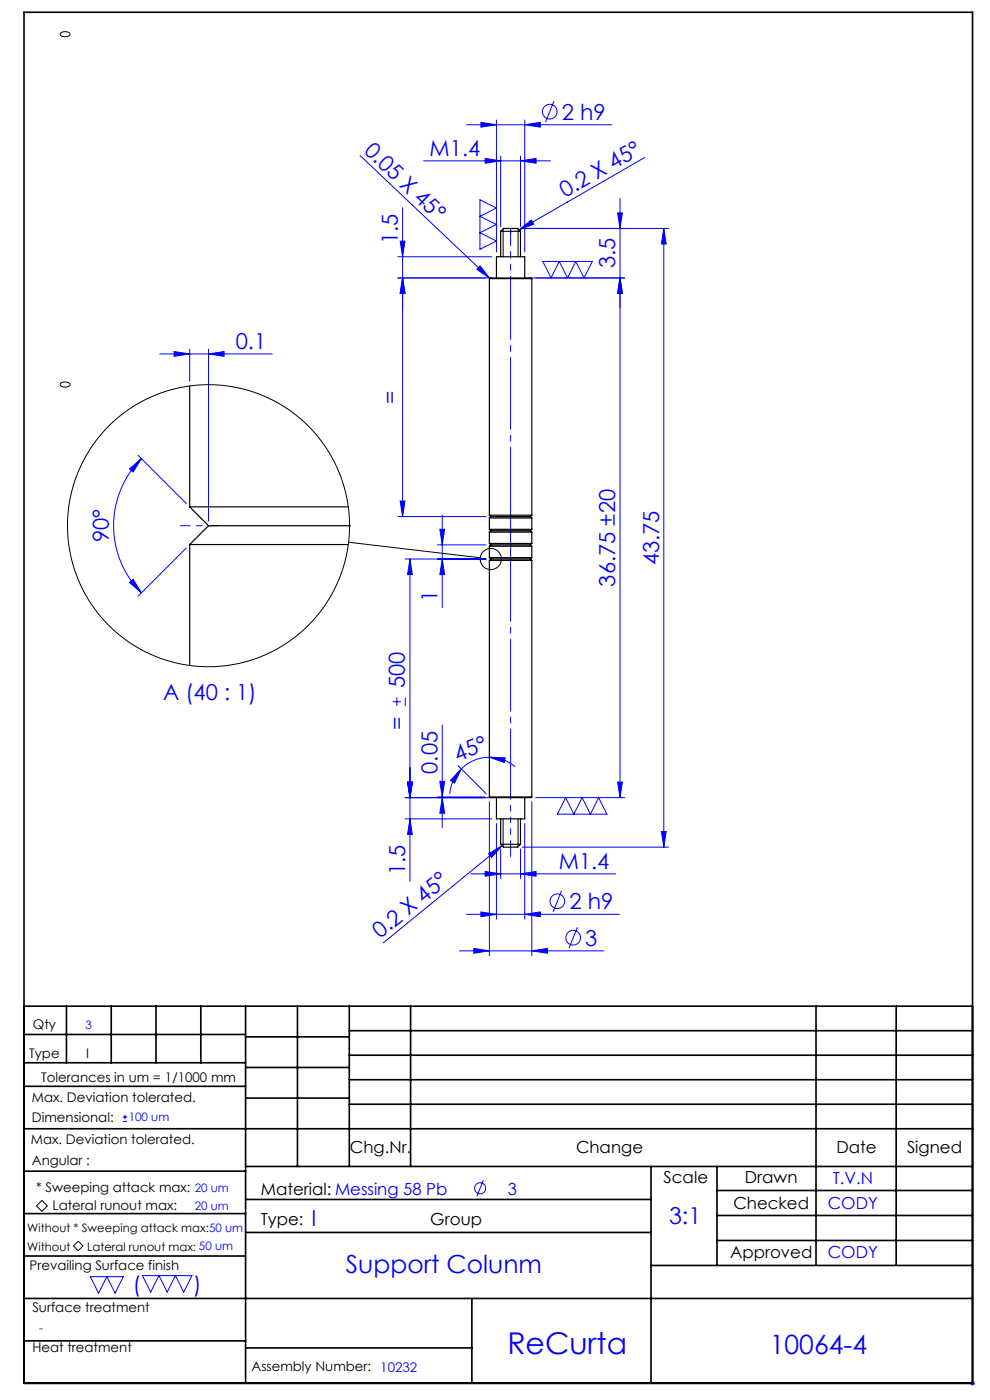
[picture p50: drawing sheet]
<svg xmlns="http://www.w3.org/2000/svg" width="210mm" height="297mm" viewBox="0 0 210 297" stroke-linecap="round" stroke-linejoin="round" font-family="sans-serif">
<defs><g id="words">
<text font-size="6.3" fill="#00f" x="107.6" y="287.3">ReCurta</text>
<text font-size="5.6" fill="#00f" x="163.3" y="287.2">10064-4</text>
<text font-size="5.3" fill="#00f" x="73.4" y="270.1">Support Colunm</text>
<text font-size="4.9" fill="#00f" x="141.9" y="259.7">3:1</text>
<g font-size="4.7" fill="#00f">
<text x="119.2" y="25.4">2 h9</text>
<text x="77.1" y="32.2" transform="rotate(43 77.1 32.2)">0.05 X 45°</text>
<text x="91.1" y="33.1">M1.4</text>
<text x="119.9" y="42" transform="rotate(-30 119.9 42)">0.2 X 45°</text>
<text x="84.4" y="51.8" transform="rotate(-90 84.4 51.8)">1.5</text>
<text x="130.5" y="56.9" transform="rotate(-90 130.5 56.9)">3.5</text>
<text x="50" y="74.1">0.1</text>
<text x="84.4" y="85.7" transform="rotate(-90 84.4 85.7)">=</text>
<text x="23.1" y="115" transform="rotate(-90 23.1 115)">90°</text>
<text x="139.8" y="119.9" transform="rotate(-90 139.8 119.9)">43.75</text>
<text x="130.5" y="124.4" transform="rotate(-90 130.5 124.4)">36.75 ±20</text>
<text x="92.8" y="127.6" transform="rotate(-90 92.8 127.6)">1</text>
<text x="34.6" y="148.5">A (40 : 1)</text>
<text x="85.9" y="146.1" transform="rotate(-90 85.9 146.1)">500</text>
<text x="85.9" y="154.8" transform="rotate(-90 85.9 154.8)">=</text>
<text x="97.1" y="161.6" transform="rotate(-21 97.1 161.6)">45°</text>
<text x="92.8" y="164.1" transform="rotate(-90 92.8 164.1)">0.05</text>
<text x="85.9" y="185.7" transform="rotate(-90 85.9 185.7)">1.5</text>
<text x="118.5" y="184.4">M1.4</text>
<text x="120.8" y="192.9">2 h9</text>
<text x="80.7" y="199.2" transform="rotate(-39 80.7 199.2)">0.2 X 45°</text>
<text x="124.2" y="200.6">3</text>
<text x="66.1" y="260">I</text>
<text x="28.1" y="274.1">(</text>
<text x="41.1" y="274.1">)</text>
</g>
<g font-size="3.5">
<text x="74.2" y="244.7">Chg.Nr.</text>
<text x="122.2" y="244.7">Change</text>
<text x="177.4" y="244.7">Date</text>
<text x="192.4" y="244.7">Signed</text>
<text x="140.8" y="250.9">Scale</text>
<text x="158" y="250.9">Drawn</text>
<text x="55.3" y="253.5">Material: Messing 58 Pb</text>
<text x="155.6" y="256.4">Checked</text>
<text x="55.3" y="259.8">Type:</text>
<text x="91.3" y="259.8">Group</text>
<text x="154.9" y="266.9">Approved</text>
</g>
<g font-size="3.5" fill="#00f">
<text x="176.6" y="251.1">T.V.N</text>
<text x="107.7" y="253.4">3</text>
<text x="175.6" y="256.6">CODY</text>
<text x="175.6" y="267">CODY</text>
</g>
<g font-size="2.8">
<text x="7" y="218.4">Qty</text>
<text x="6.2" y="224.5">Type</text>
<text x="18.2" y="224.5">I</text>
<text x="6.8" y="233.7">Max. Deviation tolerated.</text>
<text x="8.8" y="229.4">Tolerances in um = 1/1000 mm</text>
<text x="6.8" y="238.1">Dimensional:</text>
<text x="6.6" y="242.8">Max. Deviation tolerated.</text>
<text x="6.8" y="247.1">Angular :</text>
<text x="7.6" y="252.9">* Sweeping attack max:</text>
<text x="11.2" y="256.7">Lateral runout max:</text>
<text x="6.3" y="269.5">Prevailing Surface finish</text>
<text x="6.9" y="278.3">Surface treatment</text>
<text x="6.9" y="286.7">Heat treatment</text>
<text x="53.4" y="290.9">Assembly Number: 10232</text>
</g>
<g font-size="2.5" fill="#00f">
<text x="18.1" y="218.3">3</text>
<text x="27.3" y="237.9">100 um</text>
<text x="41.3" y="252.9">20 um</text>
<text x="41.3" y="256.7">20 um</text>
<text x="8.3" y="282.6">-</text>
</g>
<g font-size="2.5">
<text x="5.8" y="261.4">Without * Sweeping attack max:50 um</text>
<text x="5.8" y="265.4">Without</text>
<text x="18.5" y="265.3">Lateral runout max: 50 um</text>
</g>
</g></defs>
<g fill="none" stroke="#00f" stroke-width=".21">
<path d="M76.4 33l27.5 26M89.8 34.1h27M99 26.5h30.8M102 26l3.3 .5-3.3 .5zM102.9 33.6l3.3 .5-3.3 .5zM105.3 25.5v28M106.2 33.1v15M110.4 34.1l3.3-.5v1zM110.4 33.1v15M111.3 26.5l3.3-.5v1zM111.3 25.5v28M117.5 21.5l-1.8 4.4"/>
<path d="M136.8 33.4l-26.7 15.4M84.4 54.5h19.9M84.9 51.2h1l-.5 3.3zM85.4 59l.5 3.3h-1zM85.4 44.1v65.5M101.8 42.4l3.5 1.7-3.5 1.8 3.5 1.7-3.5 1.8 3.5 1.7-3.5 1.8zM101.8 56.4l2.1 2.6-2.8-1.9zM104.3 59h-19.9M110.1 48.8l2.6-2.1 .5 .9zM110.8 48.5h31M115.1 55.5h10.5l-1.7 3.5-1.8-3.5-1.7 3.5-1.8-3.5-1.7 3.5zM131 45.2h1l-.5 3.3z"/>
<path d="M131.5 59l.5 3.3h-1zM131.5 42.1v127.1M132.5 59h-20.2M140.8 48.5v131.2M140.8 48.5l.5 3.3h-1zM33.9 75.1h23.9M36.9 74.6l3.3 .5-3.3 .5zM40.2 74.1v6.8M44.2 75.1l3.3-.5v1zM44.2 74.1v36.4M27.5 99.5l2.5-2.2-1.8 2.8zM29.3 96.6l10.2 10.2"/>
<path d="M30 97.3a20.1 20.1 0 0 0 0 28.5M39.5 116.2l-10.2 10.3M84.4 109.6h18.7M84.9 106.3h1l-.5 3.3zM86 118.6h17.1M87 118.6l.5 3.3h-1zM87 118.6v68.4M92.8 115.6h10.3M93.3 112.3h1l-.5 3.3zM93.8 118.6l.5 3.3h-1zM93.8 109.2v19.7M27.5 123.6l.7-.7 1.8 2.9z"/>
<path d="M83.3 148.9h1.8M84.2 148v1.7M86 148v1.7M93.8 153.8v21.8M86 169.2h18.3M86 173.7h18.3M86.5 165.9h1l-.5 3.3zM87 173.7l.5 3.3h-1zM92.8 169.1h10M93.3 165.8h1l-.5 3.3zM93.8 169.2l.5 3.3h-1zM97.1 162.4l6 6"/>
<path d="M97.9 163.1l-1.5 3-.8-.5zM97.9 163.1a8.4 8.4 0 0 0-2.5 5.3M103.8 160.6l3.3 .2-.1 1zM103.8 160.6a8.4 8.4 0 0 0-5.9 2.5M103.8 160.6a8.4 8.4 0 0 1 5.5 2.1M103.8 170.1v32.6M105.3 174.7v20.3M106.5 179.4l-25.2 20.6M110.8 179.7h31M111.3 174.7v20.3M112.8 170.1v32.6M113.7 169.2h18.8"/>
<path d="M120 169.2l1.7 3.5 1.8-3.5 1.7 3.5 1.8-3.5 1.7 3.5h-10.5zM131 165.9h1l-.5 3.3zM140.3 176.4h1l-.5 3.3zM99 194h32.4M99.9 185.4h30.7M102 193.5l3.3 .5-3.3 .5zM102.9 184.9l3.3 .5-3.3 .5zM103.6 181.1l2.9-1.7-2.2 2.5zM106.2 180.1v6.3M110.4 185.4l3.3-.5v1zM110.4 180.1v6.3M111.3 194l3.3-.5v1z"/>
<path d="M119.1 189l-1.8 4.4M122.5 196.7l-1.8 4.5M97.5 201.7h30.5M100.5 201.2l3.3 .5-3.3 .5zM112.8 201.7l3.3-.5v1zM26 237.9h1M26 237h1M26.5 236.5v.9M102.5 250.4l-1.3 3.4M19.2 270.8h7l-1.8 3.5-1.7-3.5-1.8 3.5zM30.2 270.6h10.5l-1.7 3.5-1.8-3.5-1.7 3.5-1.8-3.5-1.7 3.5zM205.8 293.5h1"/>
<path d="M205.9 293.1l.7 .7M206.3 293v1M206.6 293.1l-.7 .7"/>
<circle cx="116.6" cy="23.7" r="1.56"/>
<circle cx="118.2" cy="191.2" r="1.56"/>
<circle cx="121.6" cy="198.9" r="1.56"/>
<circle cx="101.8" cy="252.1" r="1.18"/>
</g>
<g fill="none" stroke="#000" stroke-width=".21">
<path d="M12.9 7a1.32 1.32 0 0 1 2 .3 1.32 1.32 0 0 1-2.1-.1zM106.7 48.6v5.9M109.9 48.6v5.9M12.9 81.3a1.38 1.38 0 0 1 2 .3 1.27 1.27 0 0 1-2.1-.1zM73.9 115l28 3.3M106.7 173.7v5.9M109.9 173.7v5.9M8.9 254.7l1.2 1.1-1.2 1.2-1.2-1.2zM15.6 264.3l1-1 1 1-1 1z"/>
<circle cx="104.1" cy="118.6" r="2.24"/>
</g>
<path d="M46.2 111.5h-8" fill="none" stroke="#00f" stroke-width=".21" stroke-dasharray="15.2 1.3 1.3 1.3" stroke-dashoffset="13.1"/>
<g fill="none" stroke="#00f" stroke-width=".21" stroke-dasharray="15.2 1.3 1.3 1.3">
<path d="M108.3 48.5v2.6M108.3 59.1v-.1M108.3 114.4v2.4M108.3 111.4v2.4M108.3 108.4v2.4M108.3 107.8v.3M108.3 108.4v-.3M108.3 110.8v.3M108.3 111.4v-.3M108.3 113.8v.3M108.3 114.4v-.3M108.3 116.8v.3"/>
<path d="M108.3 117.4v-.3M108.3 179.1v2.6M108.3 169.1v.1"/>
</g>
<path d="M108.3 59.1v48.7" fill="none" stroke="#00f" stroke-width=".21" stroke-dasharray="15.2 1.3 1.3 1.3" stroke-dashoffset="2.3"/>
<path d="M108.3 59v-4.5M108.3 169.2v4.5" fill="none" stroke="#00f" stroke-width=".21" stroke-dasharray="15.2 1.3 1.3 1.3" stroke-dashoffset="14.9"/>
<path d="M108.3 54.5v-6" fill="none" stroke="#00f" stroke-width=".21" stroke-dasharray="15.2 1.3 1.3 1.3" stroke-dashoffset="14.1"/>
<path d="M108.3 173.7v5.4" fill="none" stroke="#00f" stroke-width=".21" stroke-dasharray="15.2 1.3 1.3 1.3" stroke-dashoffset="14.4"/>
<path d="M108.3 117.4v51.7" fill="none" stroke="#00f" stroke-width=".21" stroke-dasharray="15.2 1.3 1.3 1.3" stroke-dashoffset=".8"/>
<g fill="none" stroke="#000" stroke-width=".35">
<path d="M5.1 2.6h201.2v290.9h-201.2zM5.1 213.5h201.2M5.1 219.5h47M14.1 213.5v12M23.6 213.5v12M33.1 213.5v12M42.6 213.5v12M52.1 213.5v80M52.1 220h22M63.1 213.5v34M74.1 218.7h132.2M74.1 213.5v34"/>
<path d="M87.1 213.5v34M173.1 213.5v55M190.1 213.5v55M5.1 239.5h201.2M5.1 230.5h47M5.1 225.5h47M52.1 226.5h22M52.1 233h22M74.1 223.9h132.2M74.1 229.1h132.2M74.1 234.3h132.2M5.1 257.5h47"/>
<path d="M5.1 248.5h47M52.1 247.5h154.2M52.1 254.5h86M138.1 247.5v46M152.1 247.5v21M152.1 252.6h54.2M152.1 257.9h54.2M5.1 275.5h201.2M5.1 266.5h47M52.1 261.5h86M100.1 275.5v18M138.1 268.5h68.2"/>
<path d="M152.1 263.2h54.2M5.1 284.5h47M52.1 286h48"/>
</g>
<g fill="#00f">
<path d="M101.8 56.4l2.1 2.6-2.8-1.9z"/>
<path d="M110.1 48.8l2.6-2.1 .5 .9z"/>
<path d="M103.6 181.1l2.9-1.7-2.2 2.5z"/>
<path d="M102.9 33.6l3.3 .5-3.3 .5zM110.4 34.1l3.3-.5v1zM102 26l3.3 .5-3.3 .5zM111.3 26.5l3.3-.5v1zM100.5 201.2l3.3 .5-3.3 .5zM112.8 201.7l3.3-.5v1zM102 193.5l3.3 .5-3.3 .5zM111.3 194l3.3-.5v1zM102.9 184.9l3.3 .5-3.3 .5zM110.4 185.4l3.3-.5v1zM36.9 74.6l3.3 .5-3.3 .5zM44.2 75.1l3.3-.5v1z"/>
<path d="M103.8 160.6l3.3 .2-.1 1zM97.9 163.1l-1.5 3-.8-.5z"/>
<path d="M140.3 176.4h1l-.5 3.3zM140.8 48.5l.5 3.3h-1zM131.5 59l.5 3.3h-1zM131 45.2h1l-.5 3.3zM84.9 106.3h1l-.5 3.3zM85.4 59l.5 3.3h-1z"/>
<path d="M131.5 59l.5 3.3h-1zM131 165.9h1l-.5 3.3zM84.9 51.2h1l-.5 3.3zM85.4 59l.5 3.3h-1zM93.3 112.3h1l-.5 3.3zM93.8 118.6l.5 3.3h-1zM86.5 165.9h1l-.5 3.3zM87 173.7l.5 3.3h-1zM87 118.6l.5 3.3h-1zM86.5 165.9h1l-.5 3.3zM93.3 165.8h1l-.5 3.3zM93.8 169.2l.5 3.3h-1z"/>
<path d="M27.5 99.5l2.5-2.2-1.8 2.8zM27.5 123.6l.7-.7 1.8 2.9z"/>
</g>
<g fill="none" stroke="#000" stroke-width=".25">
<path d="M103.8 59.1h9M103.8 59.1l.2-.1h8.7l.1 .1M103.8 59.1v50.2M105.3 59v-4.5h6v4.5M106.2 49.1l.6-.6h3l.6 .6M106.2 49.1h4.2M106.2 49.1v5.4M110.4 49.1v5.4M112.8 59.1v50.2M40.2 81.9v25.6M40.2 107.5h33.7M40.2 115.5h33.7"/>
<path d="M40.2 115.5v25.7M40.2 107.5l4 4M44.2 111.5h29.9M44.2 111.5l-4 4M103.8 115.9h9M103.8 118.3h9M103.8 112.9h9M103.8 115.3h9M103.8 109.9h9M103.8 112.3h9M103.8 109.3h9M103.8 118.9h9"/>
<path d="M103.8 109.9v2.4M103.8 112.9v2.4M103.8 115.9v2.4M103.8 118.9v50.2M103.8 112.3l.3 .3M103.8 115.3l.3 .3M103.8 109.3l.3 .3M103.8 118.3l.3 .3M104.1 112.6h8.4M104.1 115.6h8.4M104.1 109.6h8.4M104.1 118.6h8.4"/>
<path d="M104.1 109.6l-.3 .3M104.1 115.6l-.3 .3M104.1 112.6l-.3 .3M104.1 118.6l-.3 .3M112.5 109.6l.3 .3M112.5 115.6l.3 .3M112.5 112.6l.3 .3M112.5 118.6l.3 .3M112.8 109.9v2.4M112.8 112.9v2.4M112.8 115.9v2.4M112.8 118.9v50.2"/>
<path d="M112.8 112.3l-.3 .3M112.8 115.3l-.3 .3M112.8 109.3l-.3 .3M112.8 118.3l-.3 .3M103.8 169.1h9M103.8 169.1l.2 .1h8.7l.1-.1M105.3 169.2v4.5h6v-4.5M106.2 179.1h4.2M106.2 179.1l.6 .6h3l.6-.6M106.2 173.7v5.4M110.4 173.7v5.4"/>
</g>
<g fill="none" stroke="#000" stroke-width=".21">
<path d="M74.1 111.5h.1"/>
<circle cx="44.2" cy="111.5" r="29.9"/>
</g>
<use href="#words"/>
</svg>
